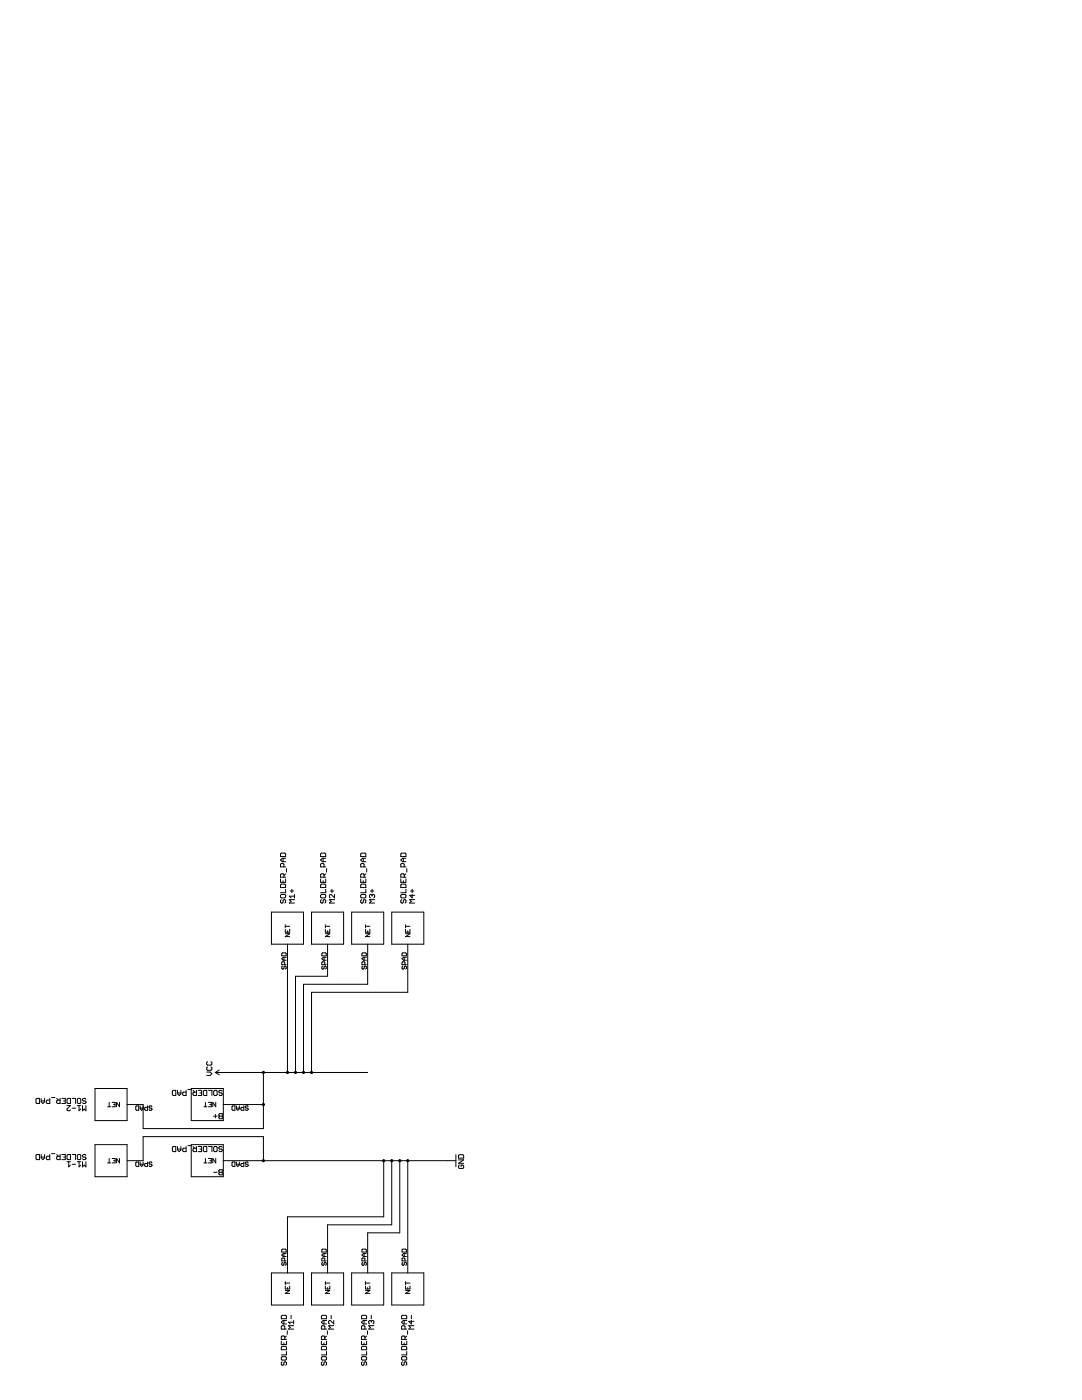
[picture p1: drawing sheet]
<svg xmlns="http://www.w3.org/2000/svg" width="216mm" height="279mm" viewBox="0 0 216 279" stroke-linecap="round" stroke-linejoin="round" font-family="sans-serif">
<g fill="none" stroke="#000" stroke-width=".2">
<path d="M56 175.4v.7h1v-.7M56 178.7l.1-.2h.7l.2 .2v.3l-.2 .2h-.7l-.1-.2zM56.1 179.5l-.1 .2v.4l.1 .1 .4-.1v-.4l.2-.2 .3 .2v.4l-.2 .1M56.1 170.3h.7l.2 .1v.5h-1v-.5zM56.1 176.4h.7l.2 .2v.5h-1v-.5zM56.5 171.3v.7M56.5 175.8v.3M56.7 173v-.5l-.2-.2h-.4l-.1 .2v.5h1M56.7 175.1v-.5l-.2-.2h-.4l-.1 .2v.5h1M57 177.5v.7h-1M57 174.4l-.3 .3M57 171.3h-.7l-.3 .3 .3 .4h.7"/>
<path d="M57.2 173.4v.6M57.9 177.8h.7M58.2 177.5v.7M58.8 179.5h-1.1l.4 .4-.4 .3h1.1M58.8 178.9h-1.1l.4 .3M58.8 178.5v.7M64 178.7l.1-.2h.7l.2 .2v.3l-.2 .2h-.7l-.1-.2zM64 175.4v.7h1v-.7M64 170.4l.1-.1h.7l.2 .1v.5h-1zM64.1 179.5l-.1 .2v.4l.1 .1 .4-.1v-.4l.2-.2 .3 .2v.4l-.2 .1M64.1 176.4h.7l.2 .2v.5h-1v-.5zM64.5 171.3v.7"/>
<path d="M64.5 175.8v.3M64.7 175.1v-.5l-.2-.2h-.4l-.1 .2v.5h1M64.7 173v-.5l-.2-.2h-.4l-.1 .2v.5h1M65 177.5v.7h-1M65 171.3h-.7l-.3 .3 .3 .4h.7M65 174.4l-.3 .3M65.2 173.4v.6M65.9 177.8h.7M66.2 177.5v.7M66.8 179.5h-1.1l.4 .4-.4 .3h1.1M66.8 178.5v.7l-.7-.7h-.2l-.2 .2v.3l.2 .2M72 178.7l.1-.2h.7l.2 .2v.3l-.2 .2h-.7l-.1-.2z"/>
<path d="M72 175.4v.7h1v-.7M72.1 179.5l-.1 .2v.4l.1 .1 .4-.1v-.4l.2-.2 .3 .2v.4l-.2 .1M72.1 176.4h.7l.2 .2v.5h-1v-.5zM72.1 170.3h.7l.2 .1v.5h-1v-.5zM72.5 171.3v.7M72.5 175.8v.3M72.7 175.1v-.5l-.2-.2h-.4l-.1 .2v.5h1M72.7 173v-.5l-.2-.2h-.4l-.1 .2v.5h1M73 177.5v.7h-1M73 171.3h-.7l-.3 .3 .3 .4h.7M73 174.4l-.3 .3M73.2 173.4v.6"/>
<path d="M73.9 177.8h.7M74.2 178.7l-.1-.2-.4 .2v.3l.2 .2M74.2 178.7l.2-.2 .4 .2v.3l-.2 .2M74.2 177.5v.7M74.2 178.7v.2M74.8 179.5h-1.1l.4 .4-.4 .3h1.1M80 178.7l.1-.2h.7l.2 .2v.3l-.2 .2h-.7l-.1-.2zM80 175.4v.7h1v-.7M80 170.4l.1-.1h.7l.2 .1v.5h-1zM80.1 179.5l-.1 .2v.4l.1 .1 .4-.1v-.4l.2-.2 .3 .2v.4l-.2 .1M80.1 176.4h.7l.2 .2v.5h-1v-.5zM80.5 171.3v.7"/>
<path d="M80.5 175.8v.3M80.7 175.1v-.5l-.2-.2h-.4l-.1 .2v.5h1M80.7 173v-.5l-.2-.2h-.4l-.1 .2v.5h1M81 177.5v.7h-1M81 171.3h-.7l-.3 .3 .3 .4h.7M81 174.4l-.3 .3M81.2 173.4v.6M81.9 177.8h.7M82.2 178.5v.7l-.5-.5h1.1M82.2 177.5v.7M82.8 179.5h-1.1l.4 .4-.4 .3h1.1M54.2 182h6.4v6.4h-6.4z"/>
<path d="M56.4 192.8l-.2 .2 .2 .4 .3-.1v-.3l.3-.2 .1 .2-.1 .4M56.4 190.2h.6l.1 .1v.4h-.9v-.4zM56.7 191v.6M56.8 192.5v-.4l-.1-.2-.5 .2v.4h.9M56.9 186.3h.9l-.9 .6h.9M56.9 184.6v.6M56.9 185.4v.6h.9v-.6M56.9 184.9h.9M57.1 191h-.6l-.3 .3 .3 .3h.6M57.4 185.7v.3M57.4 188.4v25.6M62.2 182h6.4v6.4h-6.4z"/>
<path d="M64.4 192.8l-.2 .2 .2 .4 .3-.1 .1-.5 .3 .2-.1 .4M64.4 190.2h.6l.1 .1v.4h-.9v-.4zM64.7 191v.6M64.8 192.5v-.4l-.1-.2-.5 .2v.4h.9M64.9 186.3h.9l-.9 .6h.9M64.9 185.4v.6h.9v-.6M64.9 184.9h.9M64.9 184.6v.6M65.1 191h-.6l-.3 .3 .3 .3h.6M65.4 185.7v.3M65.4 188.4v6.4h-6.4v19.2M70.2 182h6.4v6.4h-6.4z"/>
<path d="M72.4 192.8l-.2 .2 .2 .4 .3-.1v-.3l.3-.2 .1 .2-.1 .4M72.4 190.2h.6l.1 .1v.4h-.9v-.4zM72.7 191v.6M72.8 192.5v-.4l-.1-.2-.5 .2v.4h.9M72.9 186.3h.9l-.9 .6h.9M72.9 185.4v.6h.9v-.6M72.9 184.9h.9M72.9 184.6v.6M73.1 191h-.6l-.3 .3 .3 .3h.6M73.4 185.7v.3M73.4 188.4v8h-12.8v17.6M78.2 182h6.4v6.4h-6.4z"/>
<path d="M80.4 192.8l-.2 .2 .2 .4 .3-.1 .1-.5 .3 .2-.1 .4M80.4 190.2h.6l.1 .1v.4h-.9v-.4zM80.7 191v.6M80.8 192.5v-.4l-.1-.2-.5 .2v.4h.9M80.9 186.3h.9l-.9 .6h.9M80.9 185.4v.6h.9v-.6M80.9 184.9h.9M80.9 184.6v.6M81.1 191h-.6l-.3 .3 .3 .3h.6M81.4 185.7v.3M81.4 188.4v9.6h-19.2v16M7.2 219.4l.2-.2h.5v1h-.5l-.2-.1z"/>
<path d="M8.2 219.2v.7l.4 .3 .3-.3v-.7M8.2 219.7h.7M9.9 219.2v1h-.5l-.2-.1v-.4l.2-.2h.5M10.3 219h.7M11.3 219.2l.4 .3M12 219.2v1h-.5l-.2-.1v-.4l.2-.2h.5M12.3 219.2h.7v1h-.7M12.7 219.7h.3M13.4 219.4l.1-.2h.6v1h-.6l-.1-.1zM14.4 219.2h.7v1M15.6 219.2h.3l.2 .2v.7l-.2 .1h-.3l-.2-.1v-.7zM17.1 219.4l-.1-.2h-.4l-.1 .2v.1l.1 .2h.4l.1 .4-.1 .1h-.4l-.1-.1"/>
<path d="M19 217.2h6.4v6.4h-6.4zM21.8 220v.9M22.4 220h.6v.9h-.6M23.8 220v.9l-.5-.9v.9M34.4 217.8l.2-.2h.5v1h-.5l-.2-.1zM35.4 217.6v.7l.4 .3 .3-.3v-.7M35.4 218.1h.7M37.1 217.6v1h-.5l-.2-.1v-.4l.2-.2h.5M37.5 217.4h.7M38.2 217.2h6.4v6.4h-6.4zM38.5 217.6l.4 .3M39.2 217.6v1h-.5l-.2-.1v-.4l.2-.2h.5"/>
<path d="M39.5 217.6h.7v1h-.7M39.9 218.1h.3M40.7 217.6h.6v1h-.6l-.1-.1v-.7zM41 220v.9M41.2 213.9h.7l.4 .4-.4 .3h-.7M41.4 212.9l-.2 .2v.3l.2 .2h.7l.2-.2v-.3l-.2-.2M41.4 211.9l-.2 .2v.3l.2 .2h.7l.2-.2v-.3l-.2-.2M41.6 220h.6v.9h-.6M41.6 217.6h.7v1M42.8 217.6h.4l.1 .2v.7l-.1 .1h-.4l-.2-.1v-.7zM43 214l.8 .5M43 214h30.4"/>
<path d="M43 220v.9l-.5-.9v.9M43.8 213.6l-.8 .4M44.4 217.8l-.2-.2h-.4l-.1 .3 .1 .2h.4l.2 .4-.2 .1h-.4l-.1-.1M52.6 214v11.2h-24v-4.8h-3.2M7.2 230.6l.2-.2h.5v1h-.5l-.2-.1zM8.2 230.9h.7M8.2 230.4v.7l.4 .3 .3-.3v-.7M9.9 230.4v1h-.5l-.2-.1v-.4l.2-.2h.5M10.3 230.2h.7M11.3 230.4l.4 .3M12 230.4v1h-.5l-.2-.1v-.4l.2-.2h.5M12.3 230.4h.7v1h-.7"/>
<path d="M12.7 230.9h.3M13.4 220.6h.7l-.7 .7 .1 .4h.4l.2-.2M13.4 231.8h.7M13.4 230.6l.1-.2h.6v1h-.6l-.1-.1zM13.7 231.8v1.1l.4-.4M14.4 232.4h.7M14.4 221.2h.7M14.4 230.4h.7v1M15.4 231.8h.7M15.4 220.6h.7M15.6 230.4h.3l.2 .2v.7l-.2 .1h-.3l-.2-.1v-.7zM15.8 231.8v1.1l.3-.4"/>
<path d="M15.8 220.6v1.1l.3-.4M16.5 220.6v1.1l.3-.4 .3 .4v-1.1M16.5 231.8v1.1l.3-.4 .3 .4v-1.1M17.1 230.6l-.1-.2h-.4l-.1 .2 .1 .3h.4l.1 .2-.1 .3h-.4l-.1-.1M19 228.4h6.4v6.4h-6.4zM21.5 232.1h.6M21.5 220.9h.6M21.8 231.2v.9M22.4 231.2h.6v.9h-.6M22.7 231.6h.3M22.7 220.4h.3M23.8 231.2v.9l-.5-.9v.9"/>
<path d="M25.4 231.6h3.2v-4.8h24v4.8M27.2 220.7h.5v.9h-.5l-.1-.2v-.6zM27.2 231.9h.5v.9h-.5l-.1-.2v-.6zM28 231.9v.6l.3 .3 .3-.3v-.6M28 232.3h.6M28 221.1h.6M28 220.7v.6l.3 .3 .3-.3v-.6M29.4 231.9v.9h-.4l-.1-.5 .1-.1h.4M29.4 220.7v.9h-.4l-.1-.5 .1-.1h.4M30.3 220.8l-.1-.1-.5 .1 .2 .3h.3l.1 .3-.1 .2-.5-.2M30.3 232l-.1-.1-.5 .1 .2 .3h.3l.1 .3-.1 .2-.5-.2M34.4 229l.2-.2h.5v1h-.5l-.2-.1z"/>
<path d="M35.4 228.8v.7l.4 .3 .3-.3v-.7M35.4 229.3h.7M37.1 228.8v1h-.5l-.2-.1v-.4l.2-.2h.5M37.5 228.6h.7M38.2 228.4h6.4v6.4h-6.4zM38.5 228.8l.4 .3M39.2 228.8v1h-.5l-.2-.1v-.4l.2-.2h.5M39.5 228.8h.7v1h-.7M39.9 229.3h.3M40.6 229l.1-.2h.6v1h-.6l-.1-.1zM40.7 232.1h.6M40.7 220.9h.6"/>
<path d="M41 231.2v.9M41.6 231.2h.6v.9h-.6M41.6 228.8h.7v1M41.9 231.6h.3M41.9 220.4h.3M42.6 234h.7M42.6 229l.2-.2h.4l.1 .2v.7l-.1 .1h-.4l-.2-.1zM42.6 222.8h.7M43 222.4v.7M43 231.2v.9l-.5-.9v.9M43.7 222.4l.1-.2h.6v1.1h-.6l-.1-.2 .1-.3zM43.8 233.4h.6v1.1h-.6l-.1-.2 .1-.3-.1-.4z"/>
<path d="M43.8 234h.6M43.8 222.8h.6M44.4 229l-.2-.2h-.4l-.1 .2 .1 .3h.4l.2 .2-.2 .3h-.4l-.1-.1M44.6 231.6h46.4M44.6 220.4h8M46.4 231.9h.5v.9h-.5l-.1-.2v-.6zM46.4 220.7h.5v.9h-.5l-.1-.2v-.6zM47.2 232.3h.6M47.2 220.7v.6l.3 .3 .3-.3v-.6M47.2 231.9v.6l.3 .3 .3-.3v-.6M47.2 221.1h.6M48.6 231.9v.9h-.4l-.1-.5 .1-.1h.4"/>
<path d="M48.6 220.7v.9h-.4l-.1-.5 .1-.1h.4M49.5 232l-.1-.1-.5 .1 .2 .3 .4 .2-.1 .3-.5-.2M49.5 220.8l-.1-.1-.5 .1 .2 .3h.3l.1 .3-.1 .2-.5-.2M76.6 231.6v11.2h-19.2v11.2M78.2 231.6v12.8h-12.8v9.6M79.8 231.6v14.4h-6.4v8M81.4 231.6v22.4M91 230.4v2.4M91.5 231.5h1l-1 .7h1M91.7 232.5l-.2 .2v.3l.2 .2h.6l.2-.2v-.3l-.2-.2h-.3v.3M91.7 230.4h.6l.2 .2v.5h-1v-.5zM54.2 254h6.4v6.4h-6.4z"/>
<path d="M56.4 249.3h.6l.1 .1v.5h-.9v-.5zM56.4 251.9l-.2 .2 .2 .4 .3-.1 .1-.5 .3 .2-.1 .4M56.7 250.2v.6M56.8 251.6v-.4l-.1-.1-.5 .1v.4h.9M56.9 255.8v.6M56.9 256.7v.5h.9v-.5M56.9 257.5h.9l-.9 .6h.9M56.9 256.1h.9M57.1 250.2h-.6l-.3 .3 .3 .3h.6M57.4 256.9v.3M62.2 254h6.4v6.4h-6.4zM64.4 249.3h.6l.1 .1v.5h-.9v-.5z"/>
<path d="M64.4 251.9l-.2 .2 .2 .4 .3-.1v-.3l.3-.2 .1 .2-.1 .4M64.7 250.2v.6M64.8 251.6v-.4l-.1-.1-.5 .1v.4h.9M64.9 255.8v.6M64.9 256.7v.5h.9v-.5M64.9 257.5h.9l-.9 .6h.9M64.9 256.1h.9M65.1 250.2h-.6l-.3 .3 .3 .3h.6M65.4 256.9v.3M70.2 254h6.4v6.4h-6.4zM72.4 249.3h.6l.1 .1v.5h-.9v-.5zM72.4 251.9l-.2 .2 .2 .4 .3-.1 .1-.5 .3 .2-.1 .4"/>
<path d="M72.7 250.2v.6M72.8 251.6v-.4l-.1-.1-.5 .1v.4h.9M72.9 255.8v.6M72.9 256.7v.5h.9v-.5M72.9 257.5h.9l-.9 .6h.9M72.9 256.1h.9M73.1 250.2h-.6l-.3 .3 .3 .3h.6M73.4 256.9v.3M78.2 254h6.4v6.4h-6.4zM80.4 249.3h.6l.1 .1v.5h-.9v-.5zM80.4 251.9l-.2 .2 .2 .4 .3-.1v-.3l.3-.2 .1 .2-.1 .4M80.7 250.2v.6"/>
<path d="M80.8 251.6v-.4l-.1-.1-.5 .1v.4h.9M80.9 255.8v.6M80.9 256.7v.5h.9v-.5M80.9 257.5h.9l-.9 .6h.9M80.9 256.1h.9M81.1 250.2h-.6l-.3 .3 .3 .3h.6M81.4 256.9v.3M56.1 262.7l.2-.2h.7l.2 .2v.5h-1.1zM56.1 267.7v.6h1.1v-.6M56.1 270.9l.2-.1h.7l.2 .1v.4l-.2 .1h-.7l-.2-.1zM56.3 268.7h.7l.2 .2v.5h-1.1v-.5zM56.3 271.8l-.2 .2v.3l.2 .2 .3-.2v-.3l.2-.2 .4 .2v.3l-.2 .2"/>
<path d="M56.6 263.5v.7M56.6 268v.3M56.8 265.2v-.5l-.2-.1h-.3l-.2 .1v.5h1.1M56.8 267.3v-.5l-.2-.2h-.3l-.2 .2v.5h1.1M57.2 269.7v.7h-1.1M57.2 266.6l-.4 .4M57.2 263.5h-.7l-.4 .4 .4 .3h.7M57.3 265.6v.7M58.1 262.5v.7M58.6 264.6h-1l.3 .3-.3 .3h1M58.6 263.9h-1l.3 .3M58.6 263.5v.7"/>
<path d="M64.1 262.7l.2-.2h.7l.2 .2v.5h-1.1zM64.1 267.7v.6h1.1v-.6M64.3 271.8l-.2 .2v.3l.2 .2 .3-.2v-.3l.2-.2 .4 .2v.3l-.2 .2M64.3 268.7h.7l.2 .2v.5h-1.1v-.5zM64.3 270.8h.7l.2 .1v.4l-.2 .1h-.7l-.2-.1v-.4zM64.6 263.5v.7M64.6 268v.3M64.8 265.2v-.5l-.2-.1h-.3l-.2 .1v.5h1.1M64.8 267.3v-.5l-.2-.2h-.3l-.2 .2v.5h1.1M65.2 269.7v.7h-1.1M65.2 263.5h-.7l-.4 .4 .4 .3h.7M65.2 266.6l-.4 .4"/>
<path d="M65.3 265.6v.7M66.1 262.5v.7M66.6 264.6h-1l.3 .3-.3 .3h1M66.6 263.5v.7l-.7-.7-.3 .2v.3l.1 .2M72.1 262.7l.2-.2h.7l.2 .2v.5h-1.1zM72.1 267.7v.6h1.1v-.6M72.1 268.9l.2-.2h.7l.2 .2v.5h-1.1zM72.1 270.9l.2-.1h.7l.2 .1v.4l-.2 .1h-.7l-.2-.1zM72.3 271.8l-.2 .2v.3l.4 .2 .1-.2v-.3l.4-.2 .2 .2v.3l-.2 .2M72.6 263.5v.7M72.6 268v.3M72.8 265.2v-.5l-.2-.1h-.3l-.2 .1v.5h1.1"/>
<path d="M72.8 267.3v-.5l-.2-.2h-.3l-.2 .2v.5h1.1M73.2 269.7v.7h-1.1M73.2 263.5h-.7l-.4 .4 .4 .3h.7M73.2 266.6l-.4 .4M73.3 265.6v.7M74.1 263.7l-.2-.2-.3 .2v.3l.1 .2M74.1 263.7l.2-.2 .3 .2v.3l-.2 .2M74.1 262.5v.7M74.1 263.7v.2M74.6 264.6h-1l.3 .3-.3 .3h1M80.1 262.7l.2-.2h.7l.2 .2v.5h-1.1zM80.1 267.7v.6h1.1v-.6"/>
<path d="M80.1 270.9l.2-.1h.7l.2 .1v.4l-.2 .1h-.7l-.2-.1zM80.3 271.8l-.2 .2v.3l.2 .2 .3-.2v-.3l.2-.2 .4 .2v.3l-.2 .2M80.3 268.7h.7l.2 .2v.5h-1.1v-.5zM80.6 263.5v.7M80.6 268v.3M80.8 265.2v-.5l-.2-.1h-.3l-.2 .1v.5h1.1M80.8 267.3v-.5l-.2-.2h-.3l-.2 .2v.5h1.1M81.2 269.7v.7h-1.1M81.2 263.5h-.7l-.4 .4 .4 .3h.7M81.2 266.6l-.4 .4M81.3 265.6v.7M82.1 263.5v.7l-.5-.5h1"/>
<path d="M82.1 262.5v.7M82.6 264.6h-1l.3 .3-.3 .3h1"/>
</g>
<g fill="#000">
<circle cx="52.6" cy="214" r=".32"/>
<circle cx="57.4" cy="214" r=".32"/>
<circle cx="59" cy="214" r=".32"/>
<circle cx="60.6" cy="214" r=".32"/>
<circle cx="62.2" cy="214" r=".32"/>
<circle cx="52.6" cy="231.6" r=".32"/>
<circle cx="52.6" cy="220.4" r=".32"/>
<circle cx="76.6" cy="231.6" r=".32"/>
<circle cx="78.2" cy="231.6" r=".32"/>
<circle cx="79.8" cy="231.6" r=".32"/>
<circle cx="81.4" cy="231.6" r=".32"/>
</g>
</svg>
